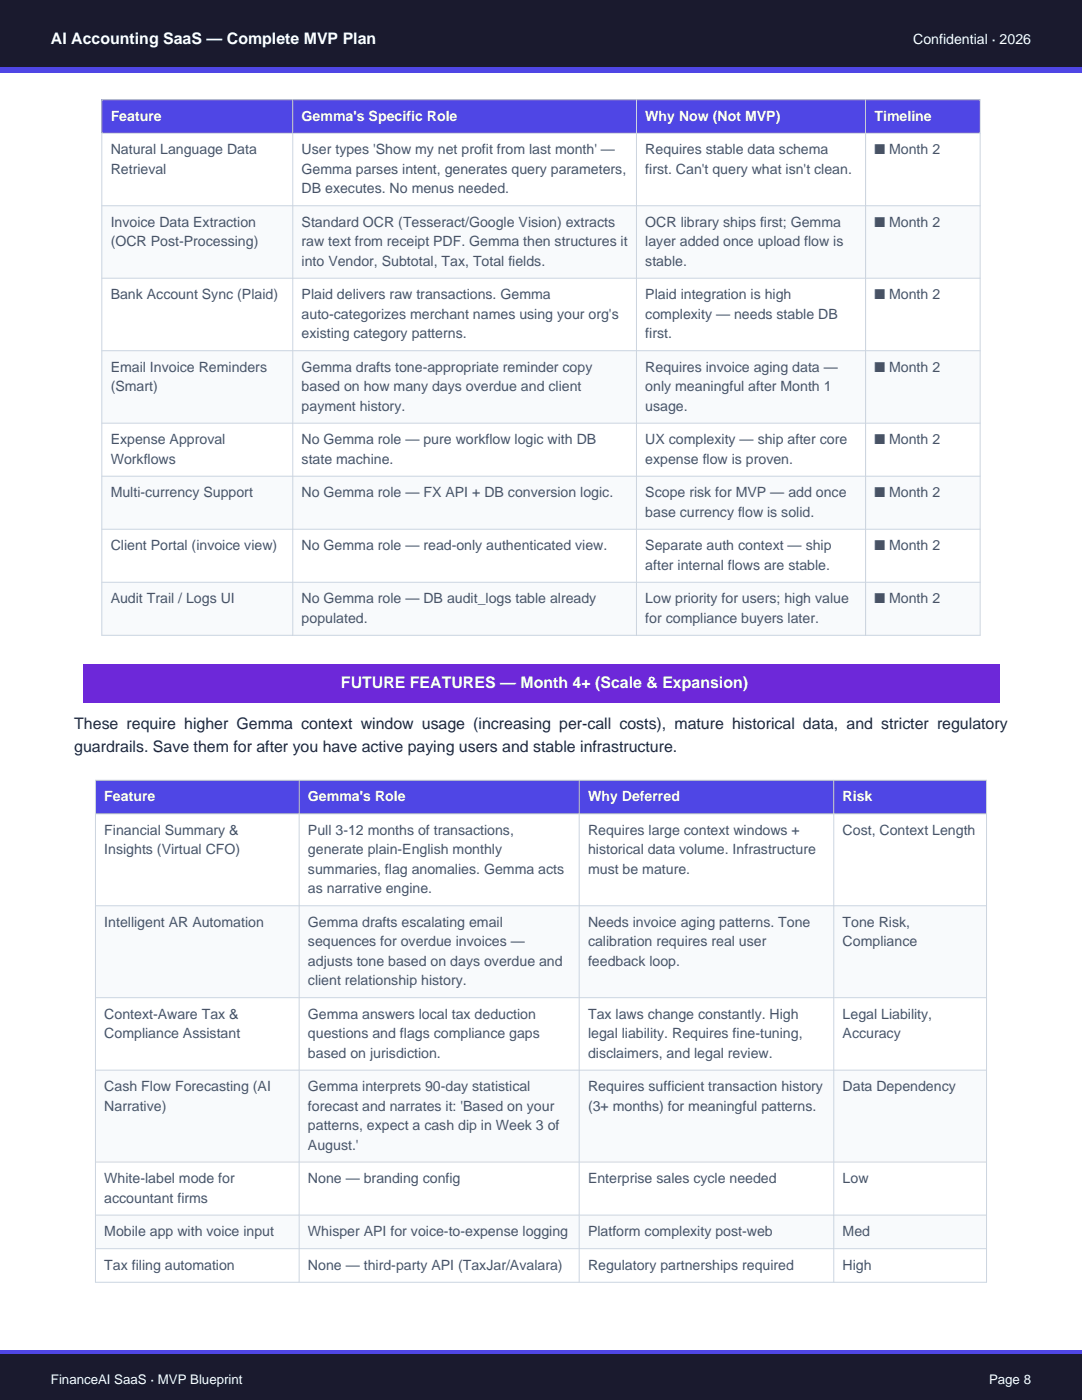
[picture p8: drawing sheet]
<svg xmlns="http://www.w3.org/2000/svg" width="216mm" height="279mm" viewBox="0 0 216 279" stroke-linecap="round" stroke-linejoin="round" font-family="sans-serif">
<defs><g id="words">
<g font-size="3.2" fill="#fff">
<text x="10.2" y="8.8">AI Accounting SaaS — Complete MVP Plan</text>
<text x="68" y="137.4">FUTURE FEATURES — Month 4+ (Scale &amp; Expansion)</text>
</g>
<g font-size="3.2" fill="#1e293b">
<text x="14.8" y="145.5">These require higher Gemma context window usage (increasing per-call costs), mature historical data, and stricter regulatory</text>
<text x="14.8" y="150.1">guardrails. Save them for after you have active paying users and stable infrastructure.</text>
</g>
<g font-size="2.8" fill="#fff">
<text x="182.2" y="8.8">Confidential · 2026</text>
<text x="22.1" y="24.1">Feature</text>
<text x="60.2" y="24.1">Gemma's Specific Role</text>
<text x="128.8" y="24.1">Why Now (Not MVP)</text>
<text x="174.5" y="24.1">Timeline</text>
<text x="20.8" y="159.9">Feature</text>
<text x="61.5" y="159.9">Gemma's Role</text>
<text x="117.3" y="159.9">Why Deferred</text>
<text x="168.1" y="159.9">Risk</text>
</g>
<g font-size="2.8" fill="#475569">
<text x="22.1" y="30.8">Natural Language Data</text>
<text x="22.1" y="34.7">Retrieval</text>
<text x="60.2" y="30.8">User types 'Show my net profit from last month' —</text>
<text x="60.2" y="34.7">Gemma parses intent, generates query parameters,</text>
<text x="128.8" y="30.8">Requires stable data schema</text>
<text x="128.8" y="34.7">first. Can't query what isn't clean.</text>
<text x="174.5" y="30.8">■ Month 2</text>
<text x="60.2" y="38.6">DB executes. No menus needed.</text>
<text x="22.1" y="45.3">Invoice Data Extraction</text>
<text x="60.2" y="45.3">Standard OCR (Tesseract/Google Vision) extracts</text>
<text x="128.8" y="45.3">OCR library ships first; Gemma</text>
<text x="174.5" y="45.3">■ Month 2</text>
<text x="22.1" y="49.2">(OCR Post-Processing)</text>
<text x="60.2" y="49.2">raw text from receipt PDF. Gemma then structures it</text>
<text x="60.2" y="53.1">into Vendor, Subtotal, Tax, Total fields.</text>
<text x="128.8" y="49.2">layer added once upload flow is</text>
<text x="128.8" y="53.1">stable.</text>
<text x="22.1" y="59.8">Bank Account Sync (Plaid)</text>
<text x="60.2" y="59.8">Plaid delivers raw transactions. Gemma</text>
<text x="128.8" y="59.8">Plaid integration is high</text>
<text x="174.5" y="59.8">■ Month 2</text>
<text x="60.2" y="63.6">auto-categorizes merchant names using your org's</text>
<text x="128.8" y="63.6">complexity — needs stable DB</text>
<text x="60.2" y="67.5">existing category patterns.</text>
<text x="128.8" y="67.5">first.</text>
<text x="22.1" y="74.2">Email Invoice Reminders</text>
<text x="60.2" y="74.2">Gemma drafts tone-appropriate reminder copy</text>
<text x="128.8" y="74.2">Requires invoice aging data —</text>
<text x="174.5" y="74.2">■ Month 2</text>
<text x="22.1" y="78.1">(Smart)</text>
<text x="60.2" y="78.1">based on how many days overdue and client</text>
<text x="60.2" y="82">payment history.</text>
<text x="128.8" y="78.1">only meaningful after Month 1</text>
<text x="128.8" y="82">usage.</text>
<text x="22.1" y="88.7">Expense Approval</text>
<text x="60.2" y="88.7">No Gemma role — pure workflow logic with DB</text>
<text x="128.8" y="88.7">UX complexity — ship after core</text>
<text x="174.5" y="88.7">■ Month 2</text>
<text x="22.1" y="92.6">Workflows</text>
<text x="60.2" y="92.6">state machine.</text>
<text x="128.8" y="92.6">expense flow is proven.</text>
<text x="22.1" y="99.3">Multi-currency Support</text>
<text x="60.2" y="99.3">No Gemma role — FX API + DB conversion logic.</text>
<text x="128.8" y="99.3">Scope risk for MVP — add once</text>
<text x="174.5" y="99.3">■ Month 2</text>
<text x="128.8" y="103.2">base currency flow is solid.</text>
<text x="22.1" y="109.9">Client Portal (invoice view)</text>
<text x="60.2" y="109.9">No Gemma role — read-only authenticated view.</text>
<text x="128.8" y="109.9">Separate auth context — ship</text>
<text x="128.8" y="113.7">after internal flows are stable.</text>
<text x="174.5" y="109.9">■ Month 2</text>
<text x="22.1" y="120.4">Audit Trail / Logs UI</text>
<text x="60.2" y="120.4">No Gemma role — DB audit_logs table already</text>
<text x="60.2" y="124.3">populated.</text>
<text x="128.8" y="120.4">Low priority for users; high value</text>
<text x="128.8" y="124.3">for compliance buyers later.</text>
<text x="174.5" y="120.4">■ Month 2</text>
<text x="20.8" y="166.7">Financial Summary &amp;</text>
<text x="61.5" y="166.7">Pull 3-12 months of transactions,</text>
<text x="117.3" y="166.7">Requires large context windows +</text>
<text x="168.1" y="166.7">Cost, Context Length</text>
<text x="20.8" y="170.5">Insights (Virtual CFO)</text>
<text x="61.5" y="170.5">generate plain-English monthly</text>
<text x="117.3" y="170.5">historical data volume. Infrastructure</text>
<text x="61.5" y="174.4">summaries, flag anomalies. Gemma acts</text>
<text x="61.5" y="178.3">as narrative engine.</text>
<text x="117.3" y="174.4">must be mature.</text>
<text x="20.8" y="185">Intelligent AR Automation</text>
<text x="61.5" y="185">Gemma drafts escalating email</text>
<text x="117.3" y="185">Needs invoice aging patterns. Tone</text>
<text x="168.1" y="185">Tone Risk,</text>
<text x="61.5" y="188.9">sequences for overdue invoices —</text>
<text x="117.3" y="188.9">calibration requires real user</text>
<text x="168.1" y="188.9">Compliance</text>
<text x="61.5" y="192.8">adjusts tone based on days overdue and</text>
<text x="61.5" y="196.6">client relationship history.</text>
<text x="117.3" y="192.8">feedback loop.</text>
<text x="20.8" y="203.3">Context-Aware Tax &amp;</text>
<text x="61.5" y="203.3">Gemma answers local tax deduction</text>
<text x="117.3" y="203.3">Tax laws change constantly. High</text>
<text x="168.1" y="203.3">Legal Liability,</text>
<text x="20.8" y="207.2">Compliance Assistant</text>
<text x="61.5" y="207.2">questions and flags compliance gaps</text>
<text x="117.3" y="207.2">legal liability. Requires fine-tuning,</text>
<text x="168.1" y="207.2">Accuracy</text>
<text x="61.5" y="211.1">based on jurisdiction.</text>
<text x="117.3" y="211.1">disclaimers, and legal review.</text>
<text x="20.8" y="217.8">Cash Flow Forecasting (AI</text>
<text x="20.8" y="221.7">Narrative)</text>
<text x="61.5" y="217.8">Gemma interprets 90-day statistical</text>
<text x="61.5" y="221.7">forecast and narrates it: 'Based on your</text>
<text x="117.3" y="217.8">Requires sufficient transaction history</text>
<text x="117.3" y="221.7">(3+ months) for meaningful patterns.</text>
<text x="168.1" y="217.8">Data Dependency</text>
<text x="61.5" y="225.6">patterns, expect a cash dip in Week 3 of</text>
<text x="61.5" y="229.4">August.'</text>
<text x="20.8" y="236.1">White-label mode for</text>
<text x="61.5" y="236.1">None — branding config</text>
<text x="117.3" y="236.1">Enterprise sales cycle needed</text>
<text x="168.1" y="236.1">Low</text>
<text x="20.8" y="240">accountant firms</text>
<text x="20.8" y="246.7">Mobile app with voice input</text>
<text x="61.5" y="246.7">Whisper API for voice-to-expense logging</text>
<text x="117.3" y="246.7">Platform complexity post-web</text>
<text x="168.1" y="246.7">Med</text>
<text x="20.8" y="253.4">Tax filing automation</text>
<text x="61.5" y="253.4">None — third-party API (TaxJar/Avalara)</text>
<text x="117.3" y="253.4">Regulatory partnerships required</text>
<text x="168.1" y="253.4">High</text>
</g>
<g font-size="2.6" fill="#fff">
<text x="10.2" y="276.2">FinanceAI SaaS · MVP Blueprint</text>
<text x="197.4" y="276.2">Page 8</text>
</g>
</g></defs>
<path d="M0 0h215.9v13.4h-215.9z" fill-rule="evenodd" fill="#1a1a2e"/>
<path d="M0 13.4h215.9v1.1h-215.9z" fill-rule="evenodd" fill="#4f46e5"/>
<path d="M0 270.2h215.9v9.2h-215.9z" fill-rule="evenodd" fill="#1a1a2e"/>
<g fill="#4f46e5">
<path d="M0 269.5h215.9v.7h-215.9z" fill-rule="evenodd"/>
<path d="M20.3 19.9h175.3v6.7h-175.3z" fill-rule="evenodd"/>
</g>
<path d="M20.3 26.6h175.3v14.5h-175.3z" fill-rule="evenodd" fill="#fff"/>
<path d="M20.3 41.1h175.3v14.4h-175.3z" fill-rule="evenodd" fill="#f8fafc"/>
<path d="M20.3 55.5h175.3v14.5h-175.3z" fill-rule="evenodd" fill="#fff"/>
<path d="M20.3 70h175.3v14.5h-175.3z" fill-rule="evenodd" fill="#f8fafc"/>
<path d="M20.3 84.5h175.3v10.5h-175.3z" fill-rule="evenodd" fill="#fff"/>
<path d="M20.3 95h175.3v10.6h-175.3z" fill-rule="evenodd" fill="#f8fafc"/>
<path d="M20.3 105.6h175.3v10.6h-175.3z" fill-rule="evenodd" fill="#fff"/>
<path d="M20.3 116.2h175.3v10.6h-175.3z" fill-rule="evenodd" fill="#f8fafc"/>
<path d="M20.3 19.9h175.3v106.9h-175.3zM58.4 19.9v106.9M127 19.9v106.9M172.7 19.9v106.9M20.3 26.6h175.3M20.3 41.1h175.3M20.3 55.5h175.3M20.3 70h175.3M20.3 84.5h175.3M20.3 95h175.3M20.3 105.6h175.3M20.3 116.2h175.3" fill="none" stroke="#cbd5e1" stroke-width=".2"/>
<path d="M16.5 132.4h182.9v7.8h-182.9z" fill-rule="evenodd" fill="#6d28d9"/>
<path d="M19 155.7h177.8v6.7h-177.8z" fill-rule="evenodd" fill="#4f46e5"/>
<path d="M19 162.4h177.8v18.4h-177.8z" fill-rule="evenodd" fill="#fff"/>
<path d="M19 180.8h177.8v18.3h-177.8z" fill-rule="evenodd" fill="#f8fafc"/>
<path d="M19 199.1h177.8v14.5h-177.8z" fill-rule="evenodd" fill="#fff"/>
<path d="M19 213.6h177.8v18.3h-177.8z" fill-rule="evenodd" fill="#f8fafc"/>
<path d="M19 231.9h177.8v10.6h-177.8z" fill-rule="evenodd" fill="#fff"/>
<path d="M19 242.5h177.8v6.7h-177.8z" fill-rule="evenodd" fill="#f8fafc"/>
<path d="M19 249.2h177.8v6.7h-177.8z" fill-rule="evenodd" fill="#fff"/>
<path d="M19 155.7h177.8v100.2h-177.8zM59.7 155.7v100.2M115.6 155.7v100.2M166.4 155.7v100.2M19 162.4h177.8M19 180.8h177.8M19 199.1h177.8M19 213.6h177.8M19 231.9h177.8M19 242.5h177.8M19 249.2h177.8" fill="none" stroke="#cbd5e1" stroke-width=".2"/>
<use href="#words"/>
</svg>
